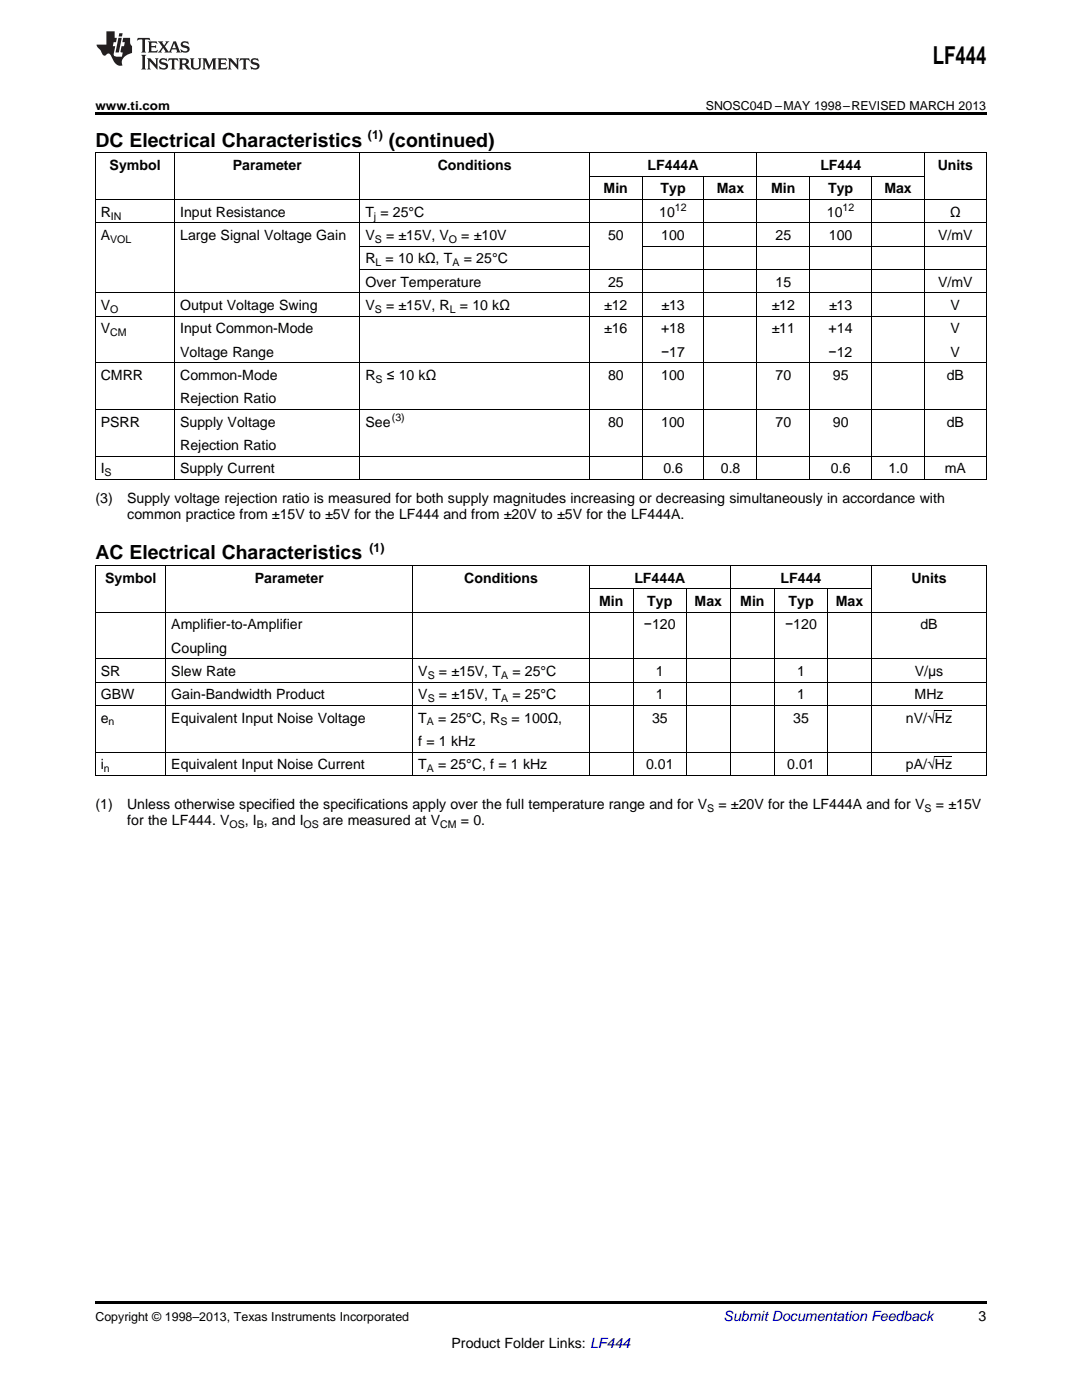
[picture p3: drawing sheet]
<svg xmlns="http://www.w3.org/2000/svg" width="216mm" height="279mm" viewBox="0 0 216 279" stroke-linecap="round" stroke-linejoin="round" font-family="sans-serif">
<defs><g id="words">
<text font-size="4.9" x="186.1" y="12.8">LF444</text>
<g font-size="3.9">
<text x="19" y="29.3">DC Electrical Characteristics</text>
<text x="77.6" y="29.3">(continued)</text>
<text x="19" y="111.6">AC Electrical Characteristics</text>
</g>
<g font-size="2.8">
<text x="21.9" y="33.9">Symbol</text>
<text x="46.5" y="33.9">Parameter</text>
<text x="87.3" y="33.9">Conditions</text>
<text x="129.2" y="33.9">LF444A</text>
<text x="163.7" y="33.9">LF444</text>
<text x="187.1" y="33.9">Units</text>
<text x="120.4" y="38.6">Min</text>
<text x="131.8" y="38.6">Typ</text>
<text x="143" y="38.6">Max</text>
<text x="153.9" y="38.6">Min</text>
<text x="165.2" y="38.6">Typ</text>
<text x="176.5" y="38.6">Max</text>
<text x="20.1" y="43.3">R</text>
<text x="20.1" y="47.9">A</text>
<text x="35.9" y="43.3">Input Resistance</text>
<text x="35.9" y="47.9">Large Signal Voltage Gain</text>
<text x="72.9" y="43.3">T = 25°C</text>
<text x="72.9" y="47.9">V</text>
<text x="77" y="47.9">= ±15V, V</text>
<text x="92" y="47.9">= ±10V</text>
<text x="121.3" y="47.9">50</text>
<text x="131.6" y="43.3">10</text>
<text x="131.9" y="47.9">100</text>
<text x="154.8" y="47.9">25</text>
<text x="165" y="43.3">10</text>
<text x="165.4" y="47.9">100</text>
<text x="187.2" y="47.9">V/mV</text>
<text x="189.6" y="43.3">Ω</text>
<text x="72.9" y="52.6">R</text>
<text x="76.9" y="52.6">= 10 kΩ, T</text>
<text x="92.5" y="52.6">= 25°C</text>
<text x="72.9" y="57.2">Over Temperature</text>
<text x="121.3" y="57.2">25</text>
<text x="154.8" y="57.2">15</text>
<text x="187.2" y="57.2">V/mV</text>
<text x="20.1" y="61.9">V</text>
<text x="35.9" y="61.9">Output Voltage Swing</text>
<text x="72.9" y="61.9">V</text>
<text x="77" y="61.9">= ±15V, R</text>
<text x="91.8" y="61.9">= 10 kΩ</text>
<text x="120.5" y="61.9">±12</text>
<text x="132" y="61.9">±13</text>
<text x="154" y="61.9">±12</text>
<text x="165.4" y="61.9">±13</text>
<text x="189.7" y="61.9">V</text>
<text x="20.1" y="66.5">V</text>
<text x="35.9" y="66.5">Input Common-Mode</text>
<text x="35.9" y="71.2">Voltage Range</text>
<text x="120.5" y="66.5">±16</text>
<text x="131.9" y="66.5">+18</text>
<text x="131.9" y="71.2">−17</text>
<text x="154" y="66.5">±11</text>
<text x="165.3" y="66.5">+14</text>
<text x="165.3" y="71.2">−12</text>
<text x="189.7" y="66.5">V</text>
<text x="189.7" y="71.2">V</text>
<text x="20.1" y="75.8">CMRR</text>
<text x="35.9" y="75.8">Common-Mode</text>
<text x="72.9" y="75.8">R</text>
<text x="77.2" y="75.8">≤ 10 kΩ</text>
<text x="121.3" y="75.8">80</text>
<text x="131.9" y="75.8">100</text>
<text x="154.8" y="75.8">70</text>
<text x="166.2" y="75.8">95</text>
<text x="188.9" y="75.8">dB</text>
<text x="35.9" y="80.5">Rejection Ratio</text>
<text x="20.1" y="85.2">PSRR</text>
<text x="35.9" y="85.2">Supply Voltage</text>
<text x="35.9" y="89.8">Rejection Ratio</text>
<text x="72.9" y="85.2">See</text>
<text x="121.3" y="85.2">80</text>
<text x="131.9" y="85.2">100</text>
<text x="154.8" y="85.2">70</text>
<text x="166.2" y="85.2">90</text>
<text x="188.9" y="85.2">dB</text>
<text x="20.1" y="94.5">I</text>
<text x="35.9" y="94.5">Supply Current</text>
<text x="132.4" y="94.5">0.6</text>
<text x="143.8" y="94.5">0.8</text>
<text x="165.8" y="94.5">0.6</text>
<text x="177.3" y="94.5">1.0</text>
<text x="188.5" y="94.5">mA</text>
<text x="19" y="100.3">(3)</text>
<text x="25.4" y="100.3">Supply voltage rejection ratio is measured for both supply magnitudes increasing or decreasing simultaneously in accordance with</text>
<text x="25.4" y="103.5">common practice from ±15V to ±5V for the LF444 and from ±20V to ±5V for the LF444A.</text>
<text x="21" y="116.3">Symbol</text>
<text x="50.8" y="116.3">Parameter</text>
<text x="92.6" y="116.3">Conditions</text>
<text x="126.6" y="116.3">LF444A</text>
<text x="155.8" y="116.3">LF444</text>
<text x="181.9" y="116.3">Units</text>
<text x="34.2" y="125.6">Amplifier-to-Amplifier</text>
<text x="119.6" y="120.9">Min</text>
<text x="128.5" y="125.6">−120</text>
<text x="129.2" y="120.9">Typ</text>
<text x="138.6" y="120.9">Max</text>
<text x="147.7" y="120.9">Min</text>
<text x="156.7" y="125.6">−120</text>
<text x="157.3" y="120.9">Typ</text>
<text x="166.8" y="120.9">Max</text>
<text x="183.7" y="125.6">dB</text>
<text x="34.2" y="130.2">Coupling</text>
<text x="20.1" y="134.9">SR</text>
<text x="34.2" y="134.9">Slew Rate</text>
<text x="83.5" y="134.9">V</text>
<text x="87.6" y="134.9">= ±15V, T</text>
<text x="102.2" y="134.9">= 25°C</text>
<text x="130.9" y="134.9">1</text>
<text x="159.1" y="134.9">1</text>
<text x="182.5" y="134.9">V/μs</text>
<text x="20.1" y="139.6">GBW</text>
<text x="34.2" y="139.6">Gain-Bandwidth Product</text>
<text x="83.5" y="139.6">V</text>
<text x="87.6" y="139.6">= ±15V, T</text>
<text x="102.2" y="139.6">= 25°C</text>
<text x="130.9" y="139.6">1</text>
<text x="159.1" y="139.6">1</text>
<text x="182.5" y="139.6">MHz</text>
<text x="20.1" y="144.2">e</text>
<text x="34.2" y="144.2">Equivalent Input Noise Voltage</text>
<text x="83.5" y="144.2">T</text>
<text x="83.5" y="148.9">f = 1 kHz</text>
<text x="87.4" y="144.2">= 25°C, R</text>
<text x="102.1" y="144.2">= 100Ω,</text>
<text x="130.1" y="144.2">35</text>
<text x="158.3" y="144.2">35</text>
<text x="180.8" y="144.2">nV/√Hz</text>
<text x="20.1" y="153.5">i</text>
<text x="34.2" y="153.5">Equivalent Input Noise Current</text>
<text x="83.5" y="153.5">T</text>
<text x="87.4" y="153.5">= 25°C, f = 1 kHz</text>
<text x="128.9" y="153.5">0.01</text>
<text x="157.1" y="153.5">0.01</text>
<text x="180.8" y="153.5">pA/√Hz</text>
<text x="19" y="161.5">(1)</text>
<text x="25.4" y="161.5">Unless otherwise specified the specifications apply over the full temperature range and for V</text>
<text x="143.4" y="161.5">= ±20V for the LF444A and for V</text>
<text x="186.7" y="161.5">= ±15V</text>
<text x="25.4" y="164.7">for the LF444. V</text>
<text x="48.8" y="164.7">, I , and I</text>
<text x="64.4" y="164.7">are measured at V</text>
<text x="92" y="164.7">= 0.</text>
<text x="195.3" y="263.6">3</text>
<text x="90.1" y="269">Product Folder Links: LF444</text>
</g>
<text font-size="2.8" fill="#0000c8" x="144.4" y="263.6">Submit Documentation Feedback</text>
<g font-size="2.5">
<text x="19" y="21.9">www.ti.com</text>
<text x="140.8" y="21.9">SNOSC04D –MAY 1998–REVISED MARCH 2013</text>
<text x="73.4" y="27.7">(1)</text>
<text x="73.7" y="110.1">(1)</text>
<text x="19" y="263.6">Copyright © 1998–2013, Texas Instruments Incorporated</text>
</g>
<g font-size="2.1">
<text x="22.1" y="43.8">IN</text>
<text x="74.6" y="43.8">j</text>
<text x="134.7" y="42.1">12</text>
<text x="168.1" y="42.1">12</text>
<text x="22" y="48.5">VOL</text>
<text x="74.8" y="48.5">S</text>
<text x="74.9" y="53.1">L</text>
<text x="89.6" y="48.5">O</text>
<text x="90.3" y="53.1">A</text>
<text x="22" y="62.4">O</text>
<text x="74.8" y="62.4">S</text>
<text x="89.7" y="62.4">L</text>
<text x="22" y="67.1">CM</text>
<text x="74.9" y="76.4">S</text>
<text x="78.2" y="84">(3)</text>
<text x="20.9" y="95">S</text>
<text x="85.3" y="135.5">S</text>
<text x="100" y="135.5">A</text>
<text x="85.3" y="140.1">S</text>
<text x="100" y="140.1">A</text>
<text x="21.7" y="144.8">n</text>
<text x="85.2" y="144.8">A</text>
<text x="99.8" y="144.8">S</text>
<text x="20.7" y="154.1">n</text>
<text x="85.2" y="154.1">A</text>
<text x="45.8" y="165.2">OS</text>
<text x="51.2" y="165.2">B</text>
<text x="60.6" y="165.2">OS</text>
<text x="87.8" y="165.2">CM</text>
<text x="141.1" y="162.1">S</text>
<text x="184.5" y="162.1">S</text>
</g>
</g></defs>
<path d="M19 22.5h177.8v.5h-177.8zM19 259.7h177.8v.5h-177.8z" fill="#000"/>
<g fill="none" stroke="#000" stroke-width=".2">
<path d="M19 39.8h177.8M19 30.5h177.8M19.1 30.6v65.1M34.8 30.6v65.1M71.8 30.6v65.1M117.6 30.6v65.1M117.6 35.2h66.9M128.1 35.2v60.5M140.5 35.2v60.5M151 30.6v65.1M161.6 35.2v60.5M173.9 35.2v60.5"/>
<path d="M184.4 30.6v65.1M196.8 30.6v65.1M19 58.4h177.8M19 44.5h177.8M71.9 53.8h124.9M71.9 49.1h45.7M128.2 49.1h68.6M19 72.4h177.8M19 63.1h177.8M19 95.7h177.8M19 91h177.8M19 81.7h177.8"/>
<path d="M19 112.8h177.8M19.1 112.9v41.9M33.1 112.9v41.9M82.4 112.9v41.9M117.6 112.9v41.9M117.6 117.5h56.3M126.3 117.5v37.3M136.9 117.5v37.3M145.7 112.9v41.9M154.5 117.5v37.3M165.1 117.5v37.3M173.9 112.9v41.9"/>
<path d="M196.8 112.9v41.9M19 136.1h177.8M19 131.5h177.8M19 122.1h177.8M19 154.7h177.8M19 150.1h177.8M19 140.8h177.8"/>
</g>
<g fill="#231f20">
<path d="M27.5 7.6l-.1 .5 .4-.2h.6v.1v2.1l-.2 .4h1l-.3-.4v-2.1l.1-.1h.5l.5 .2-.2-.5zM29.5 8.3l.2 .3v1.5l-.2 .4h1.8l.2-.6a1.04 1.04 0 0 1-1.3 .2v-.7h.6l.3 .2v-.6l-.3 .2h-.6v-.6l.8-.1 .4 .3-.2-.5zM31.5 8.3l.9 1.1-.9 1.1h.8l-.2-.2 .5-.7 .4 .7-.2 .2h1.5l-.1-.2 .1-.4h.9l.1 .4-.2 .2h1l-.3-.3-.7-1.9h-.5l-.9 2-.8-1 .9-1h-.8l.1 .3-.3 .5-.4-.6 .2-.2zM34.7 8.6l.4 1h-.7zM36.3 8.4a.63 .63 0 0 0-.2 .7 .63 .63 0 0 0 .6 .4l.6 .2 .1 .2a.75 .75 0 0 1-.7 .4 .75 .75 0 0 1-.6-.5l.1 .7 .1-.1a1.11 1.11 0 0 0 1.5-.6 1.13 1.13 0 0 0-1.2-.8l-.1-.4a1.04 1.04 0 0 1 1.2 .2l-.2-.5-.1 .1-.5-.2zM28.2 10.9l.2 .4v2.2l-.2 .4h1l-.3-.4v-2.2l.3-.4zM29.3 11.6l.3 .4v1.5l-.3 .4h.8l-.2-.4v-1.3l1.5 1.7v-1.9l.2-.4h-.7l.2 .4v.9l-1.1-1.3zM32 11.8a.62 .62 0 0 0-.2 .7 .62 .62 0 0 0 .6 .4l.6 .1 .1 .3a.76 .76 0 0 1-.7 .3 .76 .76 0 0 1-.6-.4l.1 .7 .1-.1a1.11 1.11 0 0 0 1.5-.6 1.13 1.13 0 0 0-1.2-.8l-.1-.4a1.04 1.04 0 0 1 1.2 .2l-.2-.6-.1 .1-.5-.1zM33.7 11.6l-.2 .6a.61 .61 0 0 1 .8-.3v1.6l-.2 .4h.9l-.2-.4v-1.6a.63 .63 0 0 1 .8 .3l-.2-.6zM35.6 11.6l.3 .4v1.5l-.3 .4h1l-.2-.2v-.8l.5 .2a.76 .76 0 0 0 1.2 .7l-1-1a.58 .58 0 0 0 .6-.5 .58 .58 0 0 0-.5-.6zM36.4 11.9h.1a.45 .45 0 0 1 .5 .1 .45 .45 0 0 1 .1 .5l-.7 .2zM37.9 11.6l.2 .2a2.17 2.17 0 0 0 .3 1.9 .99 .99 0 0 0 1.6-.6v-1.1l.2-.4h-.7l.2 .2a1.92 1.92 0 0 1-.2 1.8 .6 .6 0 0 1-.9-.5v-1.1l.2-.4zM40.4 11.6l.2 .4v1.5l-.2 .4h.7l-.2-.4v-1.4l.8 1.8 .8-1.8v1.4l-.2 .4h.9l-.2-.4v-1.5l.2-.4h-.8l-.6 1.5-.6-1.5zM43.4 11.6l.2 .4v1.5l-.2 .4h1.8l.2-.6a1.04 1.04 0 0 1-1.3 .1v-.6h.5l.4 .2v-.6l-.4 .2h-.5v-.7h.8l.3 .3-.1-.6zM45.5 11.6l.2 .4v1.5l-.2 .4h.7l-.2-.4v-1.3l1.5 1.7v-1.9l.2-.4h-.7l.2 .4v.9l-1.1-1.3zM47.9 11.6l-.1 .6a.61 .61 0 0 1 .8-.3v1.6l-.3 .4h1l-.3-.4 .1-1.6a.63 .63 0 0 1 .7 .3l-.1-.6zM50.2 11.8a.62 .62 0 0 0-.2 .7 .62 .62 0 0 0 .6 .4l.6 .1 .2 .3a.76 .76 0 0 1-.8 .3 .76 .76 0 0 1-.6-.4l.1 .7 .2-.1a1.11 1.11 0 0 0 1.5-.6 1.13 1.13 0 0 0-1.3-.8l-.1-.4a1.04 1.04 0 0 1 1.2 .2l-.1-.6-.2 .1-.5-.1z"/>
<path d="M21.2 6.3v2.6h-1.9l.1 .4 .7 .9a.91 .91 0 0 0 1 .8 .56 .56 0 0 1 .5-.3 .56 .56 0 0 1 .5 .3l.4 .8a1.53 1.53 0 0 0 1.9 1.2 1.54 1.54 0 0 1 1-2.1l.9-.3v-1.4a1.52 1.52 0 0 1-.3-1.6h-1.4l-.2 .8h.5l-.2 .8h-.4l-.2 1v.2l.4 .1-.2 .8a1.93 1.93 0 0 1-1.6-.3l.3-1.8h-.5l.2-.8h.4l.2-.8h-.4v-1.3zM23.6 7.6l-.6 2.9h.7l.6-2.9zM23.8 6.6l-.1 .7h.6l.2-.7z"/>
</g>
<path d="M186.5 151h3.5M186.5 141.7h3.5" fill="none" stroke="#000" stroke-width=".2"/>
<use href="#words"/>
</svg>
